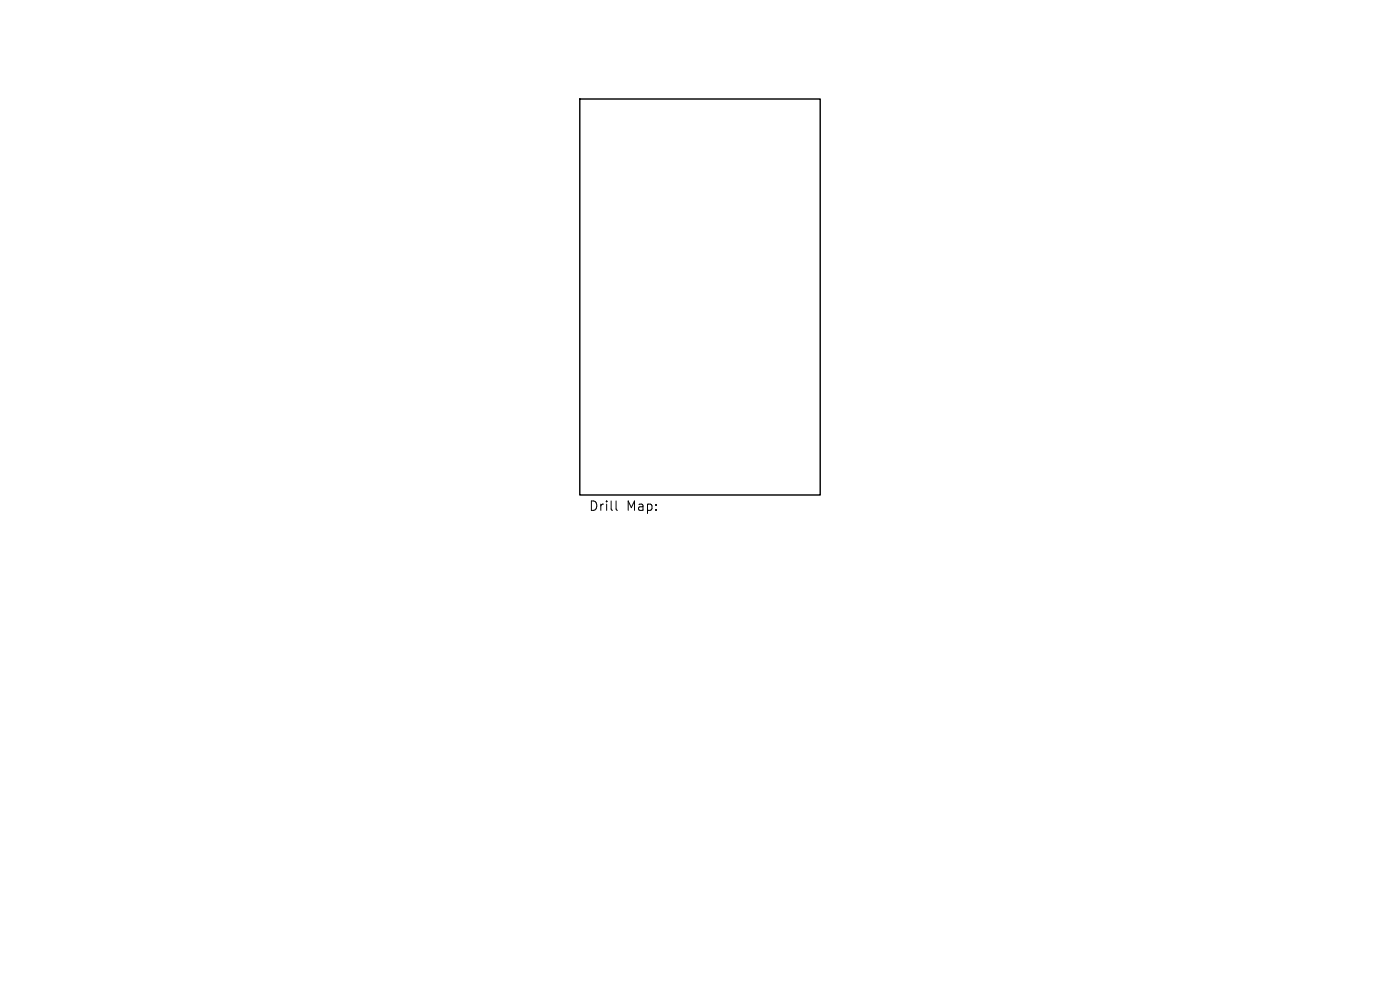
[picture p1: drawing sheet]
<svg xmlns="http://www.w3.org/2000/svg" width="297mm" height="210mm" viewBox="0 0 297 210" stroke-linecap="round" stroke-linejoin="round" font-family="sans-serif">
<defs><g id="words">
<g font-size="2.8">
<text x="124.9" y="108.7">Drill</text>
<text x="132.9" y="108.7">Map:</text>
</g>
</g></defs>
<path d="M123 21h51v84h-51z" fill="none" stroke="#000" stroke-width=".3"/>
<path d="M130.7 106.3v1.7l.3 .3" fill="none" stroke="#000" stroke-width=".21"/>
<use href="#words"/>
</svg>
